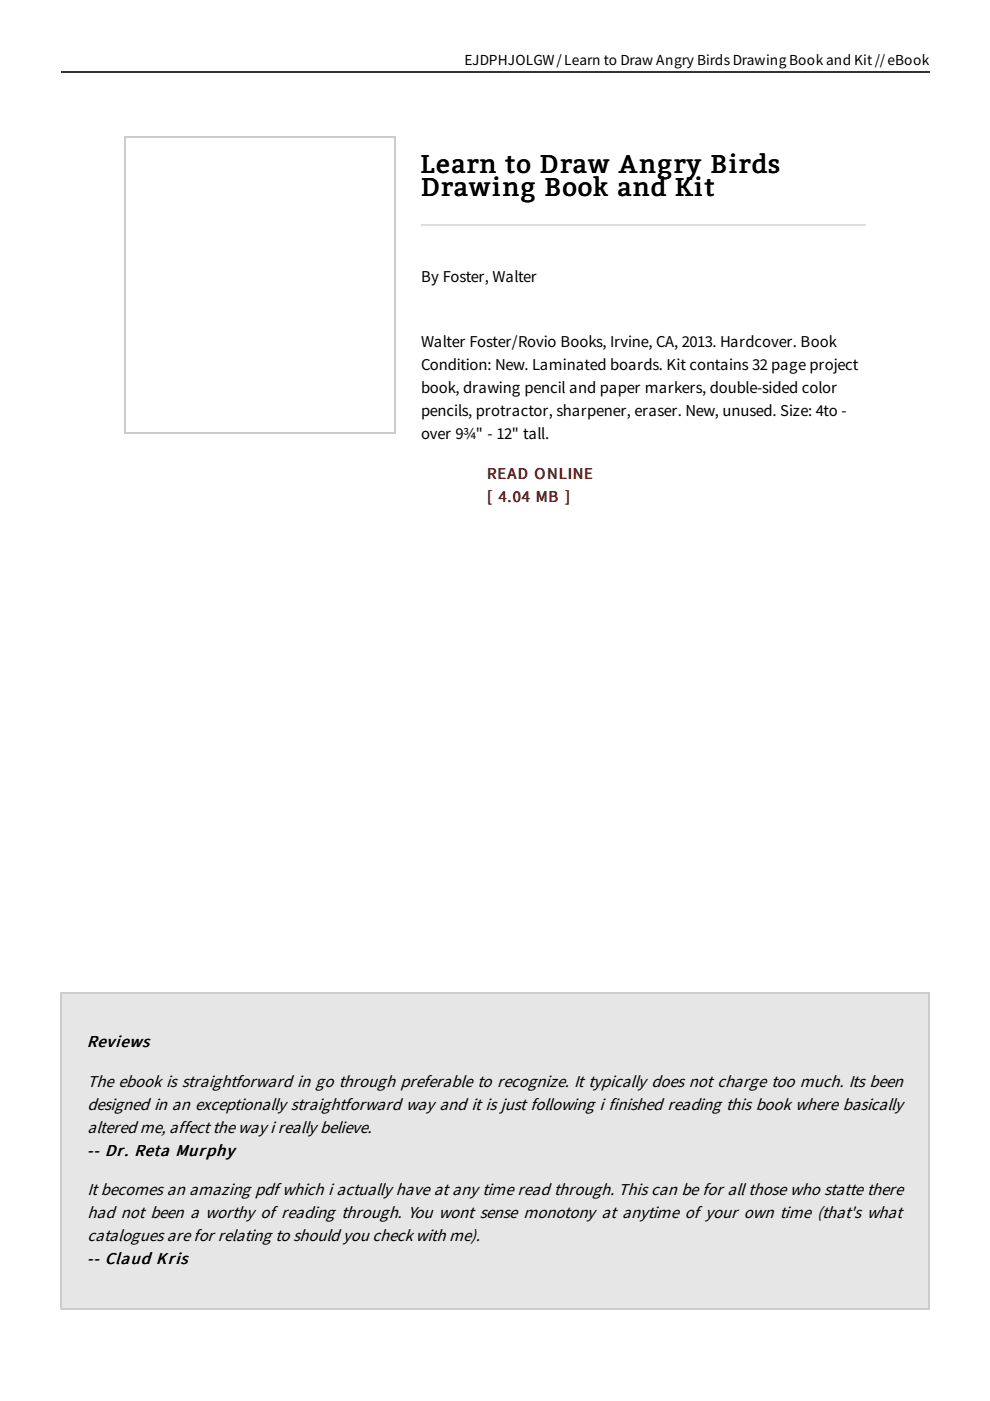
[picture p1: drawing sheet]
<svg xmlns="http://www.w3.org/2000/svg" width="210mm" height="297mm" viewBox="0 0 210 297" stroke-linecap="round" stroke-linejoin="round" font-family="sans-serif">
<defs><g id="words">
<g font-size="5.4">
<text x="89.1" y="36.7">Learn to Draw Angry Birds</text>
<text x="89.1" y="41.6">Drawing Book and Kit</text>
</g>
<g font-size="3.7">
<text x="18.4" y="222">Reviews</text>
<text x="18.6" y="230.4">The ebook is straightforward in go through preferable to recognize. It typically does not charge too much. Its been</text>
<text x="18.6" y="235.3">designed in an exceptionally straightforward way and it is just following i finished reading this book where basically</text>
<text x="18.4" y="245.1">-- Dr. Reta Murphy</text>
<text x="18.6" y="240.2">altered me, affect the way i really believe.</text>
<text x="18.6" y="253.5">It becomes an amazing pdf which i actually have at any time read through. This can be for all those who statte there</text>
<text x="18.6" y="258.3">had not been a worthy of reading through. You wont sense monotony at anytime of your own time (that's what</text>
<text x="18.6" y="263.2">catalogues are for relating to should you check with me).</text>
<text x="18.4" y="268.1">-- Claud Kris</text>
</g>
<g font-size="3.5">
<text x="89.3" y="59.7">By Foster, Walter</text>
<text x="89.3" y="73.6">Walter Foster/Rovio Books, Irvine, CA, 2013. Hardcover. Book</text>
<text x="89.3" y="78.4">Condition: New. Laminated boards. Kit contains 32 page project</text>
<text x="89.3" y="83.3">book, drawing pencil and paper markers, double-sided color</text>
<text x="89.3" y="88.2">pencils, protractor, sharpener, eraser. New, unused. Size: 4to -</text>
<text x="89.3" y="93.1">over 9¾&quot; - 12&quot; tall.</text>
</g>
<g font-size="3.5" fill="#801515">
<text x="103.2" y="101.5">READ ONLINE</text>
<text x="103.2" y="106.3">[ 4.04 MB ]</text>
</g>
<text font-size="3.3" x="98.5" y="13.7">EJDPHJOLGW/Learn to Draw Angry BirdsDrawingBook and Kit//eBook</text>
</g></defs>
<path d="M12.9 15.2h184.2" fill="none" stroke="#333" stroke-width=".27"/>
<path d="M89.3 47.7h94.3" fill="none" stroke="#ddd" stroke-width=".27"/>
<path d="M12.9 210.4h184.2v67.2h-184.2z" fill="#e6e6e6"/>
<path d="M26.4 29h57.5M26.6 28.9v63.1M83.7 28.9v63.1M26.4 91.8h57.5M12.9 210.5h184.2M13 210.4v67.2M197 210.4v67.2M12.9 277.4h184.2" fill="none" stroke="#ccc" stroke-width=".27"/>
<use href="#words"/>
</svg>
